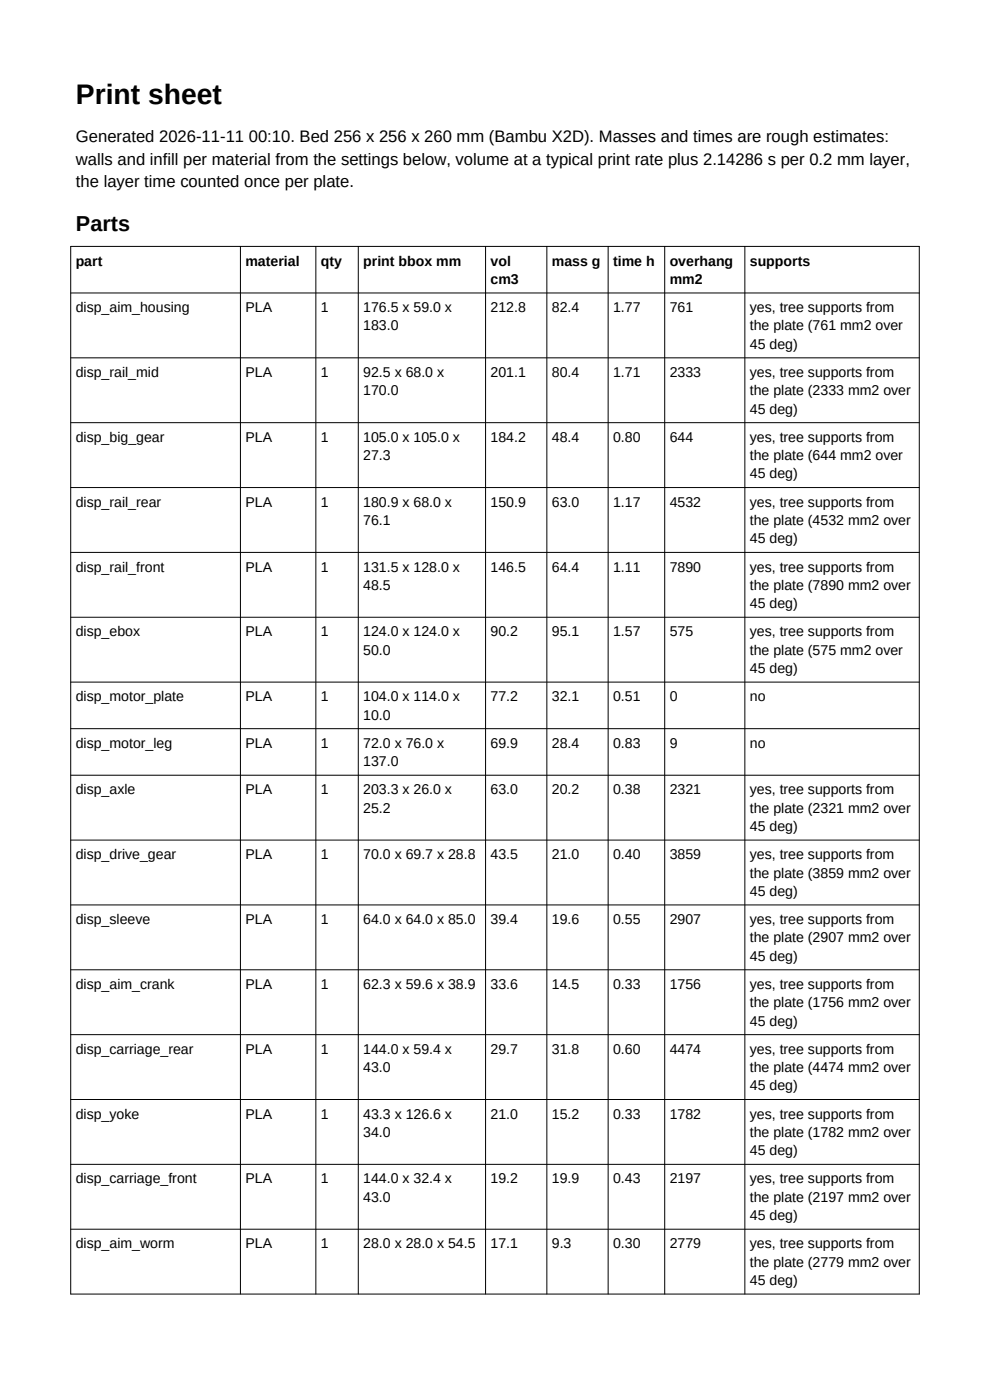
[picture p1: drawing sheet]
<svg xmlns="http://www.w3.org/2000/svg" width="210mm" height="297mm" viewBox="0 0 210 297" stroke-linecap="round" stroke-linejoin="round" font-family="sans-serif">
<defs><g id="words">
<text font-size="6" x="16.1" y="22.1">Print sheet</text>
<text font-size="4.6" x="16.1" y="49.1">Parts</text>
<g font-size="3.5">
<text x="16.1" y="30.2">Generated 2026-11-11 00:10. Bed 256 x 256 x 260 mm (Bambu X2D). Masses and times are rough estimates:</text>
<text x="16.1" y="35">walls and infill per material from the settings below, volume at a typical print rate plus 2.14286 s per 0.2 mm layer,</text>
<text x="16.1" y="39.8">the layer time counted once per plate.</text>
</g>
<g font-size="3">
<text x="16.1" y="56.3">part</text>
<text x="52.1" y="56.3">material</text>
<text x="68.1" y="56.3">qty</text>
<text x="77.1" y="56.3">print bbox mm</text>
<text x="104.1" y="56.3">vol</text>
<text x="117.1" y="56.3">mass g</text>
<text x="130.1" y="56.3">time h</text>
<text x="142.1" y="56.3">overhang</text>
<text x="159.1" y="56.3">supports</text>
<text x="104.1" y="60.2">cm3</text>
<text x="142.1" y="60.2">mm2</text>
<text x="16.1" y="66.2">disp_aim_housing</text>
<text x="52.1" y="66.2">PLA</text>
<text x="68.1" y="66.2">1</text>
<text x="77.1" y="66.2">176.5 x 59.0 x</text>
<text x="77.1" y="70.1">183.0</text>
<text x="104.1" y="66.2">212.8</text>
<text x="117.1" y="66.2">82.4</text>
<text x="130.1" y="66.2">1.77</text>
<text x="142.1" y="66.2">761</text>
<text x="159.1" y="66.2">yes, tree supports from</text>
<text x="159.1" y="70.1">the plate (761 mm2 over</text>
<text x="159.1" y="74">45 deg)</text>
<text x="16.1" y="80">disp_rail_mid</text>
<text x="52.1" y="80">PLA</text>
<text x="68.1" y="80">1</text>
<text x="77.1" y="80">92.5 x 68.0 x</text>
<text x="77.1" y="83.9">170.0</text>
<text x="104.1" y="80">201.1</text>
<text x="117.1" y="80">80.4</text>
<text x="130.1" y="80">1.71</text>
<text x="142.1" y="80">2333</text>
<text x="159.1" y="80">yes, tree supports from</text>
<text x="159.1" y="83.9">the plate (2333 mm2 over</text>
<text x="159.1" y="87.7">45 deg)</text>
<text x="16.1" y="93.7">disp_big_gear</text>
<text x="52.1" y="93.7">PLA</text>
<text x="68.1" y="93.7">1</text>
<text x="77.1" y="93.7">105.0 x 105.0 x</text>
<text x="104.1" y="93.7">184.2</text>
<text x="117.1" y="93.7">48.4</text>
<text x="130.1" y="93.7">0.80</text>
<text x="142.1" y="93.7">644</text>
<text x="159.1" y="93.7">yes, tree supports from</text>
<text x="77.1" y="97.6">27.3</text>
<text x="159.1" y="97.6">the plate (644 mm2 over</text>
<text x="159.1" y="101.5">45 deg)</text>
<text x="16.1" y="107.5">disp_rail_rear</text>
<text x="52.1" y="107.5">PLA</text>
<text x="68.1" y="107.5">1</text>
<text x="77.1" y="107.5">180.9 x 68.0 x</text>
<text x="104.1" y="107.5">150.9</text>
<text x="117.1" y="107.5">63.0</text>
<text x="130.1" y="107.5">1.17</text>
<text x="142.1" y="107.5">4532</text>
<text x="159.1" y="107.5">yes, tree supports from</text>
<text x="77.1" y="111.4">76.1</text>
<text x="159.1" y="111.4">the plate (4532 mm2 over</text>
<text x="159.1" y="115.2">45 deg)</text>
<text x="16.1" y="121.2">disp_rail_front</text>
<text x="52.1" y="121.2">PLA</text>
<text x="68.1" y="121.2">1</text>
<text x="77.1" y="121.2">131.5 x 128.0 x</text>
<text x="77.1" y="125.1">48.5</text>
<text x="104.1" y="121.2">146.5</text>
<text x="117.1" y="121.2">64.4</text>
<text x="130.1" y="121.2">1.11</text>
<text x="142.1" y="121.2">7890</text>
<text x="159.1" y="121.2">yes, tree supports from</text>
<text x="159.1" y="125.1">the plate (7890 mm2 over</text>
<text x="159.1" y="129">45 deg)</text>
<text x="16.1" y="135">disp_ebox</text>
<text x="52.1" y="135">PLA</text>
<text x="68.1" y="135">1</text>
<text x="77.1" y="135">124.0 x 124.0 x</text>
<text x="104.1" y="135">90.2</text>
<text x="117.1" y="135">95.1</text>
<text x="130.1" y="135">1.57</text>
<text x="142.1" y="135">575</text>
<text x="159.1" y="135">yes, tree supports from</text>
<text x="77.1" y="138.9">50.0</text>
<text x="159.1" y="138.9">the plate (575 mm2 over</text>
<text x="159.1" y="142.8">45 deg)</text>
<text x="16.1" y="148.8">disp_motor_plate</text>
<text x="52.1" y="148.8">PLA</text>
<text x="68.1" y="148.8">1</text>
<text x="77.1" y="148.8">104.0 x 114.0 x</text>
<text x="104.1" y="148.8">77.2</text>
<text x="117.1" y="148.8">32.1</text>
<text x="130.1" y="148.8">0.51</text>
<text x="142.1" y="148.8">0</text>
<text x="159.1" y="148.8">no</text>
<text x="77.1" y="152.6">10.0</text>
<text x="16.1" y="158.6">disp_motor_leg</text>
<text x="52.1" y="158.6">PLA</text>
<text x="68.1" y="158.6">1</text>
<text x="77.1" y="158.6">72.0 x 76.0 x</text>
<text x="104.1" y="158.6">69.9</text>
<text x="117.1" y="158.6">28.4</text>
<text x="130.1" y="158.6">0.83</text>
<text x="142.1" y="158.6">9</text>
<text x="159.1" y="158.6">no</text>
<text x="77.1" y="162.5">137.0</text>
<text x="16.1" y="168.5">disp_axle</text>
<text x="52.1" y="168.5">PLA</text>
<text x="68.1" y="168.5">1</text>
<text x="77.1" y="168.5">203.3 x 26.0 x</text>
<text x="77.1" y="172.4">25.2</text>
<text x="104.1" y="168.5">63.0</text>
<text x="117.1" y="168.5">20.2</text>
<text x="130.1" y="168.5">0.38</text>
<text x="142.1" y="168.5">2321</text>
<text x="159.1" y="168.5">yes, tree supports from</text>
<text x="159.1" y="172.4">the plate (2321 mm2 over</text>
<text x="159.1" y="176.3">45 deg)</text>
<text x="16.1" y="182.3">disp_drive_gear</text>
<text x="52.1" y="182.3">PLA</text>
<text x="68.1" y="182.3">1</text>
<text x="77.1" y="182.3">70.0 x 69.7 x 28.8</text>
<text x="104.1" y="182.3">43.5</text>
<text x="117.1" y="182.3">21.0</text>
<text x="130.1" y="182.3">0.40</text>
<text x="142.1" y="182.3">3859</text>
<text x="159.1" y="182.3">yes, tree supports from</text>
<text x="159.1" y="186.2">the plate (3859 mm2 over</text>
<text x="159.1" y="190">45 deg)</text>
<text x="16.1" y="196">disp_sleeve</text>
<text x="52.1" y="196">PLA</text>
<text x="68.1" y="196">1</text>
<text x="77.1" y="196">64.0 x 64.0 x 85.0</text>
<text x="104.1" y="196">39.4</text>
<text x="117.1" y="196">19.6</text>
<text x="130.1" y="196">0.55</text>
<text x="142.1" y="196">2907</text>
<text x="159.1" y="196">yes, tree supports from</text>
<text x="159.1" y="199.9">the plate (2907 mm2 over</text>
<text x="159.1" y="203.8">45 deg)</text>
<text x="16.1" y="209.8">disp_aim_crank</text>
<text x="52.1" y="209.8">PLA</text>
<text x="68.1" y="209.8">1</text>
<text x="77.1" y="209.8">62.3 x 59.6 x 38.9</text>
<text x="104.1" y="209.8">33.6</text>
<text x="117.1" y="209.8">14.5</text>
<text x="130.1" y="209.8">0.33</text>
<text x="142.1" y="209.8">1756</text>
<text x="159.1" y="209.8">yes, tree supports from</text>
<text x="159.1" y="213.7">the plate (1756 mm2 over</text>
<text x="159.1" y="217.6">45 deg)</text>
<text x="16.1" y="223.6">disp_carriage_rear</text>
<text x="52.1" y="223.6">PLA</text>
<text x="68.1" y="223.6">1</text>
<text x="77.1" y="223.6">144.0 x 59.4 x</text>
<text x="77.1" y="227.4">43.0</text>
<text x="104.1" y="223.6">29.7</text>
<text x="117.1" y="223.6">31.8</text>
<text x="130.1" y="223.6">0.60</text>
<text x="142.1" y="223.6">4474</text>
<text x="159.1" y="223.6">yes, tree supports from</text>
<text x="159.1" y="227.4">the plate (4474 mm2 over</text>
<text x="159.1" y="231.3">45 deg)</text>
<text x="16.1" y="237.3">disp_yoke</text>
<text x="52.1" y="237.3">PLA</text>
<text x="68.1" y="237.3">1</text>
<text x="77.1" y="237.3">43.3 x 126.6 x</text>
<text x="104.1" y="237.3">21.0</text>
<text x="117.1" y="237.3">15.2</text>
<text x="130.1" y="237.3">0.33</text>
<text x="142.1" y="237.3">1782</text>
<text x="159.1" y="237.3">yes, tree supports from</text>
<text x="77.1" y="241.2">34.0</text>
<text x="159.1" y="241.2">the plate (1782 mm2 over</text>
<text x="159.1" y="245.1">45 deg)</text>
<text x="16.1" y="251.1">disp_carriage_front</text>
<text x="52.1" y="251.1">PLA</text>
<text x="68.1" y="251.1">1</text>
<text x="77.1" y="251.1">144.0 x 32.4 x</text>
<text x="104.1" y="251.1">19.2</text>
<text x="117.1" y="251.1">19.9</text>
<text x="130.1" y="251.1">0.43</text>
<text x="142.1" y="251.1">2197</text>
<text x="159.1" y="251.1">yes, tree supports from</text>
<text x="77.1" y="254.9">43.0</text>
<text x="159.1" y="254.9">the plate (2197 mm2 over</text>
<text x="159.1" y="258.8">45 deg)</text>
<text x="16.1" y="264.8">disp_aim_worm</text>
<text x="52.1" y="264.8">PLA</text>
<text x="68.1" y="264.8">1</text>
<text x="77.1" y="264.8">28.0 x 28.0 x 54.5</text>
<text x="104.1" y="264.8">17.1</text>
<text x="117.1" y="264.8">9.3</text>
<text x="130.1" y="264.8">0.30</text>
<text x="142.1" y="264.8">2779</text>
<text x="159.1" y="264.8">yes, tree supports from</text>
<text x="159.1" y="268.7">the plate (2779 mm2 over</text>
<text x="159.1" y="272.6">45 deg)</text>
</g>
</g></defs>
<g fill="none" stroke="#000" stroke-width=".21">
<path d="M15 52.3h180v222.2h-180zM51 52.3v222.2M67 52.3v222.2M76 52.3v222.2M103 52.3v222.2M116 52.3v222.2M129 52.3v222.2M141 52.3v222.2M158 52.3v222.2M15 62.2h180M15 75.9h180M15 89.7h180"/>
<path d="M15 103.4h180M15 117.2h180M15 130.9h180M15 144.7h180M15 154.6h180M15 164.5h180M15 178.2h180M15 192h180M15 205.7h180M15 219.5h180M15 233.3h180M15 247h180"/>
<path d="M15 260.8h180"/>
</g>
<use href="#words"/>
</svg>
